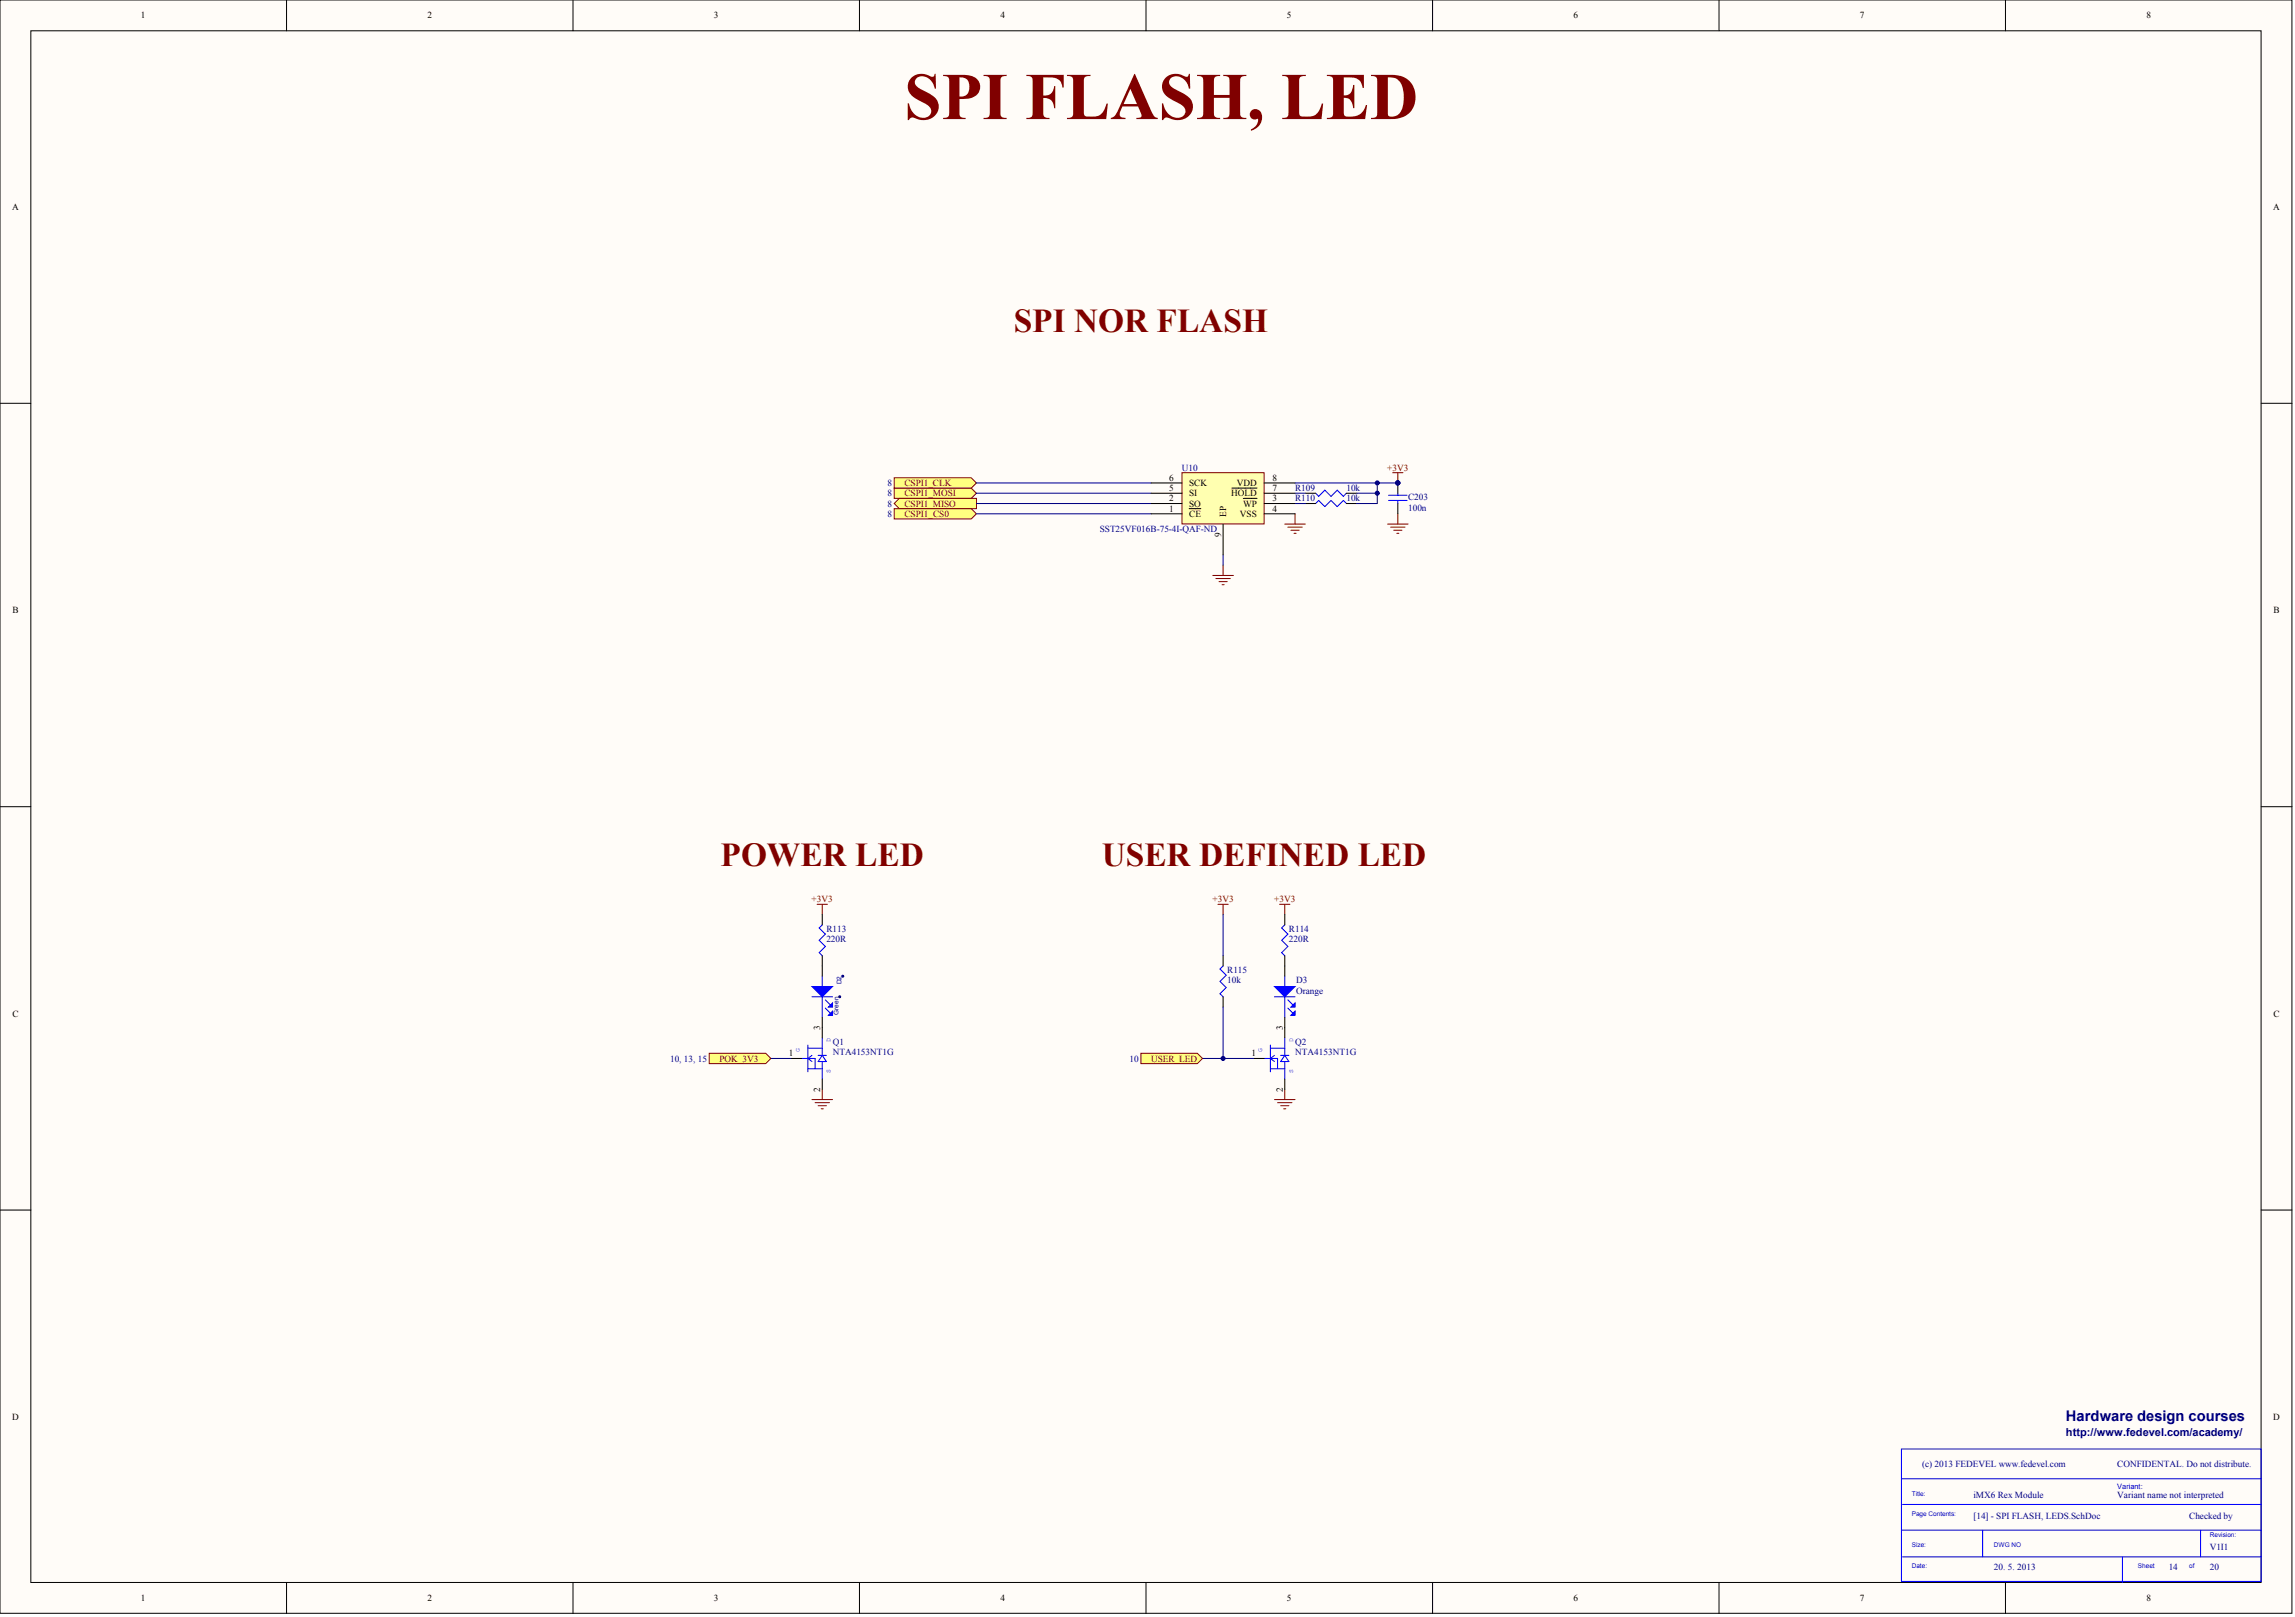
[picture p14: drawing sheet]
<svg xmlns="http://www.w3.org/2000/svg" width="944mm" height="665mm" viewBox="0 0 944 665" stroke-linecap="round" stroke-linejoin="round" font-family="sans-serif">
<defs><g id="words">
<text font-size="27.5" fill="#800000" x="371.8" y="48.9">SPI FLASH, LED</text>
<g font-size="13.7" fill="#800000">
<text x="416.8" y="136.4">SPI NOR FLASH</text>
<text x="296.3" y="356.1">POWER LED</text>
<text x="453" y="356.1">USER DEFINED LED</text>
</g>
<text font-size="6" fill="#000080" x="849.5" y="584.2">Hardware design courses</text>
<text font-size="4.5" fill="#000080" x="849.5" y="590.4">http://www.fedevel.com/academy/</text>
<g font-size="3.8">
<text x="57.9" y="7.6">1</text>
<text x="175.8" y="7.6">2</text>
<text x="293.6" y="7.6">3</text>
<text x="411.4" y="7.6">4</text>
<text x="529.2" y="7.6">5</text>
<text x="647" y="7.6">6</text>
<text x="764.8" y="7.6">7</text>
<text x="882.6" y="7.6">8</text>
<text x="4.9" y="86.3">A</text>
<text x="934.7" y="86.3">A</text>
<text x="480.7" y="197.7">6</text>
<text x="523.2" y="197.7">8</text>
<text x="480.7" y="201.9">5</text>
<text x="489" y="199.8">SCK</text>
<text x="508.6" y="199.8">VDD</text>
<text x="523.2" y="201.9">7</text>
<text x="480.7" y="206.1">2</text>
<text x="489" y="208.2">SO</text>
<text x="489" y="204">SI</text>
<text x="506.3" y="204">HOLD</text>
<text x="511.2" y="208.2">WP</text>
<text x="523.2" y="206.1">3</text>
<text x="480.7" y="210.3">1</text>
<text x="489" y="212.5">CE</text>
<text x="504.2" y="212.5" transform="rotate(-90 504.2 212.5)">EP</text>
<text x="509.9" y="212.5">VSS</text>
<text x="523.2" y="210.3">4</text>
<text x="502.1" y="220.7" transform="rotate(-90 502.1 220.7)">9</text>
<text x="5.1" y="252.1">B</text>
<text x="934.9" y="252.1">B</text>
<text x="5.1" y="417.9">C</text>
<text x="934.9" y="417.9">C</text>
<text x="337.3" y="423.2" transform="rotate(-90 337.3 423.2)">3</text>
<text x="527.4" y="423.2" transform="rotate(-90 527.4 423.2)">3</text>
<text x="324.4" y="434.2">1</text>
<text x="514.5" y="434.2">1</text>
<text x="337.3" y="448.8" transform="rotate(-90 337.3 448.8)">2</text>
<text x="527.4" y="448.8" transform="rotate(-90 527.4 448.8)">2</text>
<text x="4.9" y="583.7">D</text>
<text x="934.7" y="583.7">D</text>
<text x="57.9" y="658.1">1</text>
<text x="175.8" y="658.1">2</text>
<text x="293.6" y="658.1">3</text>
<text x="411.4" y="658.1">4</text>
<text x="529.2" y="658.1">5</text>
<text x="647" y="658.1">6</text>
<text x="764.8" y="658.1">7</text>
<text x="882.6" y="658.1">8</text>
</g>
<g font-size="3.8" fill="#000080">
<text x="486" y="193.4">U10</text>
<text x="364.9" y="199.8">8</text>
<text x="532.5" y="201.9">R109</text>
<text x="553.6" y="201.9">10k</text>
<text x="364.9" y="204">8</text>
<text x="364.9" y="208.2">8</text>
<text x="532.5" y="206.1">R110</text>
<text x="553.6" y="206.1">10k</text>
<text x="579" y="205.7">C203</text>
<text x="579" y="209.9">100n</text>
<text x="364.9" y="212.5">8</text>
<text x="452.2" y="218.8">SST25VF016B-75-4I-QAF-ND</text>
<text x="339.8" y="383.1">R113</text>
<text x="530" y="383.1">R114</text>
<text x="339.8" y="387.3">220R</text>
<text x="530" y="387.3">220R</text>
<text x="504.6" y="400">R115</text>
<text x="504.6" y="404.2">10k</text>
<text x="532.9" y="404.2">D3</text>
<text x="532.9" y="408.4">Orange</text>
<text x="342.4" y="429.6">Q1</text>
<text x="532.6" y="429.6">Q2</text>
<text x="275.5" y="436.3">10, 13, 15</text>
<text x="342.4" y="433.8">NTA4153NT1G</text>
<text x="464.5" y="436.3">10</text>
<text x="532.6" y="433.8">NTA4153NT1G</text>
<text x="790.3" y="603.2">(c) 2013 FEDEVEL www.fedevel.com</text>
<text x="870.6" y="603.2">CONFIDENTAL. Do not distribute.</text>
<text x="811.4" y="615.8">iMX6 Rex Module</text>
<text x="870.6" y="615.8">Variant name not interpreted</text>
<text x="811.4" y="624.3">[14] - SPI FLASH, LEDS.SchDoc</text>
<text x="900.2" y="624.3">Checked by</text>
<text x="908.6" y="637">V1I1</text>
<text x="819.9" y="645.4">20. 5. 2013</text>
<text x="891.7" y="645.4">14</text>
<text x="908.6" y="645.4">20</text>
</g>
<g font-size="3.8" fill="#800000">
<text x="570.4" y="193.4">+3V3</text>
<text x="371.9" y="199.8">CSPI1_CLK</text>
<text x="371.9" y="204">CSPI1_MOSI</text>
<text x="371.9" y="208.2">CSPI1_MISO</text>
<text x="371.9" y="212.5">CSPI1_CS0</text>
<text x="333.7" y="370.9">+3V3</text>
<text x="498.6" y="370.9">+3V3</text>
<text x="523.9" y="370.9">+3V3</text>
<text x="295.8" y="436.3">POK_3V3</text>
<text x="473.3" y="436.3">USER_LED</text>
</g>
<text font-size="3" fill="#00f" x="870.6" y="611.8">Variant:</text>
<g font-size="2.7" fill="#000080">
<text x="346" y="404.6" transform="rotate(-90 346 404.6)">D2</text>
<text x="344.7" y="417.1" transform="rotate(-90 344.7 417.1)">Green</text>
</g>
<g font-size="2.7" fill="#00f">
<text x="786.1" y="614.9">Title:</text>
<text x="786.1" y="623.3">Page Contents:</text>
<text x="786.1" y="636">Size:</text>
<text x="819.9" y="636">DWG NO</text>
<text x="908.6" y="631.8">Revision:</text>
<text x="786.1" y="644.4">Date:</text>
<text x="879.1" y="644.4">Sheet</text>
<text x="900.2" y="644.4">of</text>
</g>
<g font-size="2.6" fill="#00f">
<text x="341.5" y="428.2" transform="rotate(-90 341.5 428.2)">D</text>
<text x="531.7" y="428.2" transform="rotate(-90 531.7 428.2)">D</text>
<text x="328.8" y="432.4" transform="rotate(-90 328.8 432.4)">G</text>
<text x="519" y="432.4" transform="rotate(-90 519 432.4)">G</text>
<text x="341.5" y="440.8" transform="rotate(-90 341.5 440.8)">S</text>
<text x="531.7" y="440.8" transform="rotate(-90 531.7 440.8)">S</text>
</g>
</g></defs>
<g fill="#fffcf8" stroke="#000" stroke-width=".41">
<path d="M0 0h942.4v663.1h-942.4z"/>
<path d="M12.7 12.7h917v637.7h-917z"/>
</g>
<g fill="none" stroke="#000" stroke-width=".41">
<path d="M117.8 0v12.7M235.6 0v12.7M353.4 0v12.7M471.2 0v12.7M589.1 0v12.7M706.8 0v12.7M824.6 0v12.7M0 165.8h12.7M929.8 165.8h12.7M0 331.6h12.7M929.8 331.6h12.7M0 497.4h12.7"/>
<path d="M929.8 497.4h12.7M117.8 650.5v12.7M235.6 650.5v12.7M353.4 650.5v12.7M471.2 650.5v12.7M589.1 650.5v12.7M706.8 650.5v12.7M824.6 650.5v12.7"/>
</g>
<path d="M781.9 595.6h147.8v54.4h-147.8zM781.9 607.8h147.9M782.3 618.4h147.5M781.9 628.9h147.9M782.3 639.9h147.5M815.2 628.9v11M872.7 639.9v10.6M904.8 628.9v11" fill="none" stroke="#00f" stroke-width=".42"/>
<g fill="#ffff80" stroke="#800000" stroke-width=".41">
<path d="M367.7 200.6h31.7l2.1 2.1-2.1 2.2h-31.7z" fill-rule="evenodd"/>
<path d="M367.7 207l2.1-2.1h31.7v4.2h-31.7z" fill-rule="evenodd"/>
<path d="M367.7 196.4h31.7l2.1 2.1-2.1 2.1h-31.7z" fill-rule="evenodd"/>
<path d="M367.7 209.1h31.7l2.1 2.1-2.1 2.1h-31.7z" fill-rule="evenodd"/>
</g>
<g fill="none" stroke="#800000" stroke-width=".42">
<path d="M572.7 194.3h4.2M574.8 194.3v4.2M528.3 215.4h8.4M529.6 216.7h5.9M530.8 217.9h3.4M532.1 219.2h.8M532.5 211.2v4.2M570.5 215.4h8.5M571.8 216.7h5.9M573.1 217.9h3.4M574.3 219.2h.9M574.8 211.2v4.2"/>
<path d="M336 371.7h4.2M338.1 371.7v4.2M333.9 452h8.4M335.1 453.2h6M336.4 454.5h3.4M337.7 455.8h.8M338.1 447.7v4.3"/>
</g>
<g fill="#000080" stroke="#000080" stroke-width=".41">
<circle cx="574.8" cy="198.5" r=".82"/>
<circle cx="566.3" cy="198.5" r=".82"/>
<circle cx="566.3" cy="202.7" r=".82"/>
<circle cx="346.5" cy="401.2" r=".4"/>
<circle cx="345.3" cy="409.7" r=".4"/>
</g>
<g fill="none" stroke="#00f" stroke-width=".42">
<path d="M541 207l1.2-1.3 2.6 2.5 2.5-2.5 2.5 2.5 2.6-2.5 1.2 1.3M541 202.7l1.2 1.3 2.6-2.5 2.5 2.5 2.5-2.5 2.6 2.5 1.2-1.3M571 205.7h7.6M571 203.6h7.6M574.8 202.7v.9M574.8 205.7v1.3M338.1 380.1l-1.3 1.3 2.6 2.5-2.6 2.6 2.6 2.5-2.6 2.6 1.3 1.2M333.9 409.7h8.4M338.1 401.3v4.2M338.1 409.7v8.5M339.4 411l2.1 2.1M339.4 414.4l2.1 2.1"/>
<path d="M329.6 435.1h5.5v4.2M332.2 429.6v10.9M332.2 430.8h5.9M332.2 439.3h5.9M333.9 433.8l-1.7 1.3 1.7 1.2M336.4 433.8h3.4M338.1 426.6v7.2M338.1 436.3v7.2M338.1 433.8l1.7 2.5h-3.4z"/>
</g>
<path d="M574.8 198.5v4.2M536.7 207h4.3M536.7 202.7h4.3M553.6 207h4.3M553.6 202.7h4.3M574.8 207v4.2M338.1 375.9v4.2M338.1 392.8v8.5M338.1 418.2v8.4M325.4 435.1h4.2M338.1 443.5v4.2" fill="none" stroke="#000" stroke-width=".42"/>
<path d="M401.5 198.5h71.8M532.5 198.5h42.3M566.3 198.5v8.5h-8.4M401.5 211.2h71.8M401.5 202.7h71.8M401.5 207h71.8M532.5 202.7h4.2M532.5 207h4.2M557.9 202.7h8.4M317 435.1h8.4" fill="none" stroke="#000080" stroke-width=".42"/>
<g fill="#00f" stroke="#00f" stroke-width=".42">
<path d="M333.9 405.5h8.4l-4.2 4.2z"/>
<path d="M340.6 413.9l1.7-1.7v1.7z"/>
<path d="M340.6 417.3l1.7-1.7v1.7z"/>
</g>
<path d="M291.6 432.9h23.3l2.1 2.2-2.1 2.1h-23.3z" fill-rule="evenodd" fill="#ffff80" stroke="#800000" stroke-width=".41"/>
<path d="M526.2 371.7h4.2M528.3 371.7v4.2M524.1 452h8.4M525.3 453.2h5.9M526.6 454.5h3.4M527.9 455.8h.8M528.3 447.7v4.3" fill="none" stroke="#800000" stroke-width=".42"/>
<path d="M494.5 435.1h21.1" fill="none" stroke="#000080" stroke-width=".42"/>
<path d="M528.3 380.1l-1.3 1.3 2.6 2.5-2.6 2.6 2.6 2.5-2.6 2.6 1.3 1.2M519.8 435.1h5.5v4.2M522.4 429.6v10.9M522.4 430.8h5.9M522.4 439.3h5.9M524.1 433.8l-1.7 1.3 1.7 1.2M526.6 433.8h3.4M528.3 426.6v7.2M528.3 436.3v7.2M528.3 433.8l1.7 2.5h-3.4z" fill="none" stroke="#00f" stroke-width=".42"/>
<path d="M528.3 375.9v4.2M528.3 392.8v4.2M515.6 435.1h4.2M528.3 422.4v4.2M528.3 443.5v4.2" fill="none" stroke="#000" stroke-width=".42"/>
<path d="M469.1 432.9h23.3l2.1 2.2-2.1 2.1h-23.3z" fill-rule="evenodd" fill="#ffff80" stroke="#800000" stroke-width=".41"/>
<path d="M502.9 397l-1.2 1.3 2.5 2.5-2.5 2.6 2.5 2.5-2.5 2.5 1.2 1.3" fill="none" stroke="#00f" stroke-width=".42"/>
<path d="M502.9 392.8v4.2M502.9 409.7v4.2" fill="none" stroke="#000" stroke-width=".42"/>
<path d="M502.9 228.1v4.2M502.9 375.9v16.9M502.9 413.9v21.2" fill="none" stroke="#000080" stroke-width=".42"/>
<circle cx="502.9" cy="435" r=".82" fill="#000080" stroke="#000080" stroke-width=".41"/>
<path d="M498.7 236.5h8.5M500 237.8h5.9M501.2 239.1h3.4M502.9 232.3v4.2M502.5 240.3h.8M500.8 371.7h4.2M502.9 371.7v4.2" fill="none" stroke="#800000" stroke-width=".42"/>
<path d="M486 194.3h33.8v21.1h-33.8z" fill="#ffffb0" stroke="#800000" stroke-width=".41"/>
<g fill="none" stroke="#000" stroke-width=".42">
<path d="M473.3 198.5h12.7M519.8 198.5h12.7M473.3 211.2h12.7M473.3 207h12.7M473.3 202.7h12.7M489 209.1h4.8M502.9 215.4v12.7M506.6 200.6h10.3M511.3 204.9h5.6M519.8 211.2h12.7M519.8 207h12.7M519.8 202.7h12.7"/>
<path d="M528.3 397v4.3M528.3 418.2v4.2"/>
</g>
<g fill="#00f" stroke="#00f" stroke-width=".42">
<path d="M524.1 405.5h8.4l-4.2 4.2z"/>
<path d="M530.8 413.9l1.7-1.7v1.7z"/>
<path d="M530.8 417.3l1.7-1.7v1.7z"/>
</g>
<path d="M524.1 409.7h8.4M528.3 401.3v4.2M528.3 409.7v8.5M529.6 411l2.1 2.1M529.6 414.4l2.1 2.1" fill="none" stroke="#00f" stroke-width=".42"/>
<use href="#words"/>
</svg>
